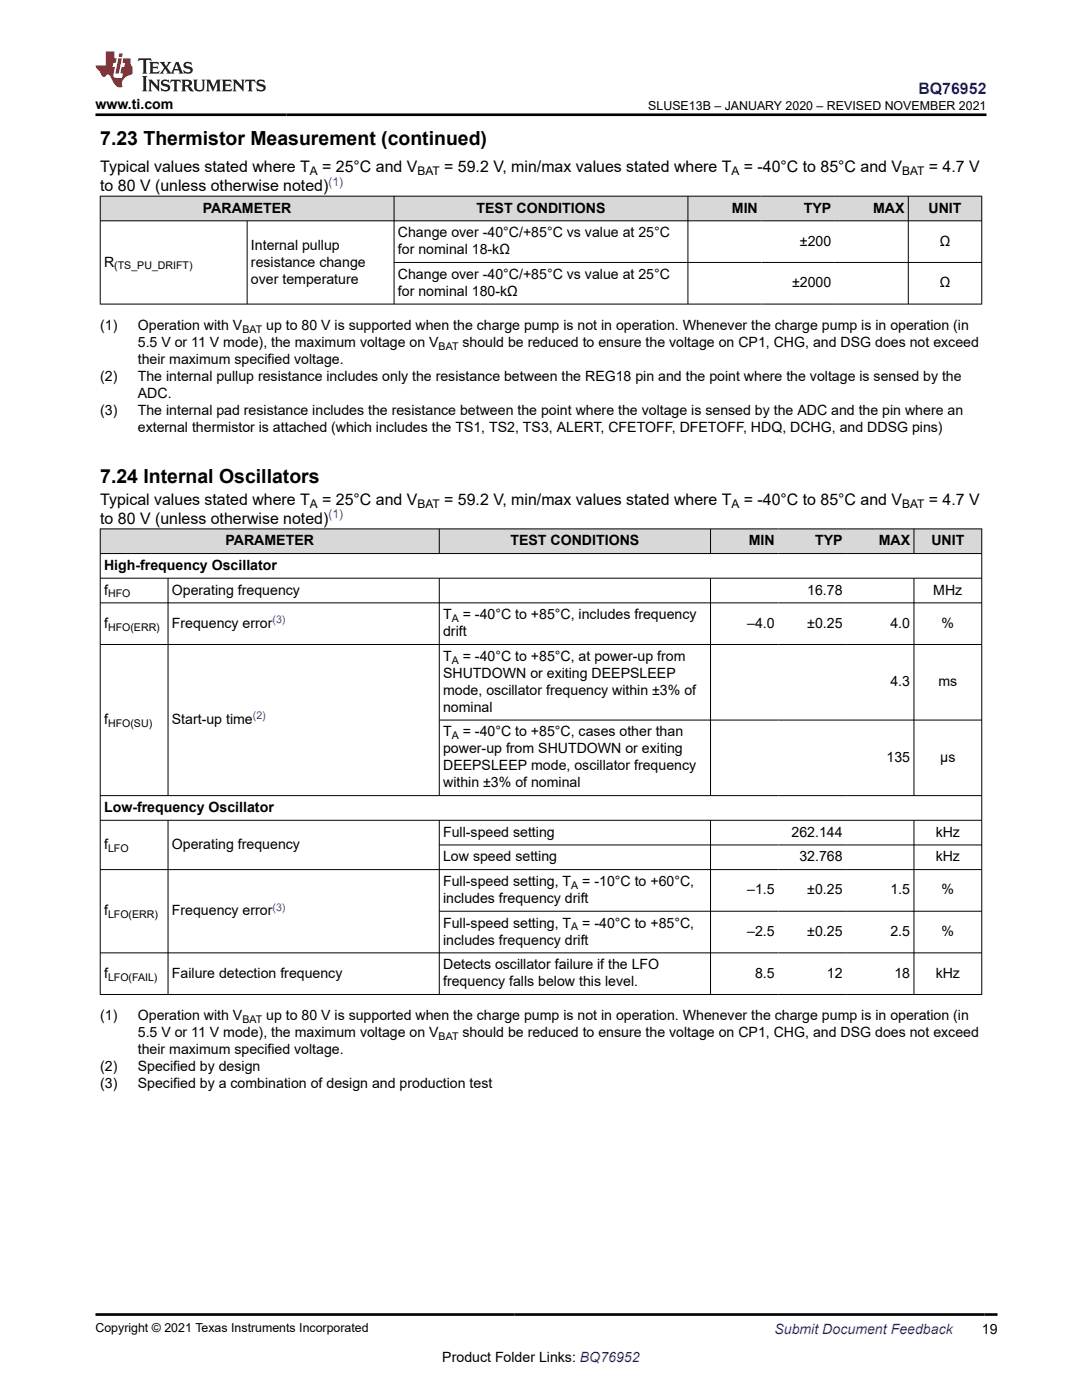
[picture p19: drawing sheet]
<svg xmlns="http://www.w3.org/2000/svg" width="216mm" height="279mm" viewBox="0 0 216 279" stroke-linecap="round" stroke-linejoin="round" font-family="sans-serif">
<defs><g id="words">
<g font-size="3.9">
<text x="20" y="28.8">7.23 Thermistor Measurement (continued)</text>
<text x="20" y="96.3">7.24 Internal Oscillators</text>
</g>
<text font-size="3.2" fill="#00f" x="183.3" y="18.7">BQ76952</text>
<g font-size="3.2">
<text x="20" y="34.3">Typical values stated where T</text>
<text x="64.3" y="34.3">= 25°C and V</text>
<text x="88.6" y="34.3">= 59.2 V, min/max values stated where T</text>
<text x="148.4" y="34.3">= -40°C to 85°C and V</text>
<text x="185.3" y="34.3">= 4.7 V</text>
<text x="20" y="38.1">to 80 V (unless otherwise noted)</text>
<text x="20" y="100.7">Typical values stated where T</text>
<text x="64.3" y="100.7">= 25°C and V</text>
<text x="88.6" y="100.7">= 59.2 V, min/max values stated where T</text>
<text x="148.4" y="100.7">= -40°C to 85°C and V</text>
<text x="185.3" y="100.7">= 4.7 V</text>
<text x="20" y="104.5">to 80 V (unless otherwise noted)</text>
</g>
<g font-size="2.8">
<text x="19.1" y="21.8">www.ti.com</text>
<text x="40.5" y="42.4">PARAMETER</text>
<text x="79.4" y="47.3">Change over -40°C/+85°C vs value at 25°C</text>
<text x="95.1" y="42.4">TEST CONDITIONS</text>
<text x="146" y="42.4">MIN</text>
<text x="160.4" y="42.4">TYP</text>
<text x="174.2" y="42.4">MAX</text>
<text x="185.3" y="42.4">UNIT</text>
<text x="20.8" y="53.2">R</text>
<text x="50.1" y="49.8">Internal pullup</text>
<text x="50.1" y="53.2">resistance change</text>
<text x="79.4" y="50.7">for nominal 18-kΩ</text>
<text x="159.6" y="49">±200</text>
<text x="187.5" y="49">Ω</text>
<text x="50.1" y="56.6">over temperature</text>
<text x="79.4" y="55.7">Change over -40°C/+85°C vs value at 25°C</text>
<text x="79.4" y="59">for nominal 180-kΩ</text>
<text x="158" y="57.3">±2000</text>
<text x="187.5" y="57.3">Ω</text>
<text x="20" y="65.8">(1)</text>
<text x="27.5" y="65.8">Operation with V</text>
<text x="53.1" y="65.8">up to 80 V is supported when the charge pump is not in operation. Whenever the charge pump is in operation (in</text>
<text x="27.5" y="69.2">5.5 V or 11 V mode), the maximum voltage on V</text>
<text x="92.3" y="69.2">should be reduced to ensure the voltage on CP1, CHG, and DSG does not exceed</text>
<text x="20" y="76">(2)</text>
<text x="27.5" y="72.6">their maximum specified voltage.</text>
<text x="27.5" y="76">The internal pullup resistance includes only the resistance between the REG18 pin and the point where the voltage is sensed by the</text>
<text x="20" y="82.8">(3)</text>
<text x="27.5" y="79.4">ADC.</text>
<text x="27.5" y="82.8">The internal pad resistance includes the resistance between the point where the voltage is sensed by the ADC and the pin where an</text>
<text x="27.5" y="86.2">external thermistor is attached (which includes the TS1, TS2, TS3, ALERT, CFETOFF, DFETOFF, HDQ, DCHG, and DDSG pins)</text>
<text x="20.8" y="113.7">High-frequency Oscillator</text>
<text x="45" y="108.8">PARAMETER</text>
<text x="101.9" y="108.8">TEST CONDITIONS</text>
<text x="149.4" y="108.8">MIN</text>
<text x="162.6" y="108.8">TYP</text>
<text x="175.3" y="108.8">MAX</text>
<text x="185.8" y="108.8">UNIT</text>
<text x="20.8" y="118.7">f</text>
<text x="34.3" y="118.7">Operating frequency</text>
<text x="161.1" y="118.7">16.78</text>
<text x="186.2" y="118.7">MHz</text>
<text x="20.8" y="125.3">f</text>
<text x="34.3" y="125.3">Frequency error</text>
<text x="88.4" y="123.6">T</text>
<text x="92.3" y="123.6">= -40°C to +85°C, includes frequency</text>
<text x="149.1" y="125.3">–4.0</text>
<text x="161.1" y="125.3">±0.25</text>
<text x="177.7" y="125.3">4.0</text>
<text x="187.9" y="125.3">%</text>
<text x="88.4" y="131.9">T</text>
<text x="88.4" y="127">drift</text>
<text x="92.3" y="131.9">= -40°C to +85°C, at power-up from</text>
<text x="88.4" y="135.3">SHUTDOWN or exiting DEEPSLEEP</text>
<text x="177.7" y="137">4.3</text>
<text x="187.3" y="137">ms</text>
<text x="88.4" y="138.7">mode, oscillator frequency within ±3% of</text>
<text x="88.4" y="142.1">nominal</text>
<text x="20.8" y="144.5">f</text>
<text x="34.3" y="144.5">Start-up time</text>
<text x="88.4" y="147">T</text>
<text x="92.3" y="147">= -40°C to +85°C, cases other than</text>
<text x="88.4" y="150.4">power-up from SHUTDOWN or exiting</text>
<text x="88.4" y="153.8">DEEPSLEEP mode, oscillator frequency</text>
<text x="176.9" y="152.1">135</text>
<text x="187.6" y="152.1">µs</text>
<text x="88.4" y="157.1">within ±3% of nominal</text>
<text x="20.8" y="162.1">Low-frequency Oscillator</text>
<text x="88.4" y="167">Full-speed setting</text>
<text x="157.9" y="167">262.144</text>
<text x="186.7" y="167">kHz</text>
<text x="20.8" y="169.4">f</text>
<text x="34.3" y="169.4">Operating frequency</text>
<text x="88.4" y="171.9">Low speed setting</text>
<text x="159.5" y="171.9">32.768</text>
<text x="186.7" y="171.9">kHz</text>
<text x="88.4" y="176.8">Full-speed setting, T</text>
<text x="116.2" y="176.8">= -10°C to +60°C,</text>
<text x="149.1" y="178.5">–1.5</text>
<text x="161.1" y="178.5">±0.25</text>
<text x="177.7" y="178.5">1.5</text>
<text x="187.9" y="178.5">%</text>
<text x="20.8" y="182.7">f</text>
<text x="34.3" y="182.7">Frequency error</text>
<text x="88.4" y="180.2">includes frequency drift</text>
<text x="88.4" y="185.1">Full-speed setting, T</text>
<text x="116.2" y="185.1">= -40°C to +85°C,</text>
<text x="88.4" y="188.5">includes frequency drift</text>
<text x="149.1" y="186.8">–2.5</text>
<text x="161.1" y="186.8">±0.25</text>
<text x="177.7" y="186.8">2.5</text>
<text x="187.9" y="186.8">%</text>
<text x="20.8" y="195.1">f</text>
<text x="34.3" y="195.1">Failure detection frequency</text>
<text x="88.4" y="193.4">Detects oscillator failure if the LFO</text>
<text x="88.4" y="196.8">frequency falls below this level.</text>
<text x="150.7" y="195.1">8.5</text>
<text x="165" y="195.1">12</text>
<text x="178.5" y="195.1">18</text>
<text x="186.7" y="195.1">kHz</text>
<text x="20" y="203.6">(1)</text>
<text x="27.5" y="203.6">Operation with V</text>
<text x="53.1" y="203.6">up to 80 V is supported when the charge pump is not in operation. Whenever the charge pump is in operation (in</text>
<text x="27.5" y="207">5.5 V or 11 V mode), the maximum voltage on V</text>
<text x="92.3" y="207">should be reduced to ensure the voltage on CP1, CHG, and DSG does not exceed</text>
<text x="20" y="213.8">(2)</text>
<text x="27.5" y="210.4">their maximum specified voltage.</text>
<text x="27.5" y="213.8">Specified by design</text>
<text x="20" y="217.2">(3)</text>
<text x="27.5" y="217.2">Specified by a combination of design and production test</text>
<text x="195.9" y="266.1">19</text>
<text x="88.3" y="271.7">Product Folder Links: BQ76952</text>
</g>
<text font-size="2.8" fill="#00f" x="154.5" y="266.2">Submit Document Feedback</text>
<g font-size="2.5">
<text x="129.4" y="21.9">SLUSE13B – JANUARY 2020 – REVISED NOVEMBER 2021</text>
<text x="19.1" y="265.9">Copyright © 2021 Texas Instruments Incorporated</text>
</g>
<g font-size="2.4">
<text x="61.8" y="34.9">A</text>
<text x="83.3" y="34.9">BAT</text>
<text x="146" y="34.9">A</text>
<text x="180" y="34.9">BAT</text>
<text x="61.8" y="101.3">A</text>
<text x="83.3" y="101.3">BAT</text>
<text x="146" y="101.3">A</text>
<text x="180" y="101.3">BAT</text>
</g>
<g font-size="2.4" fill="#00f">
<text x="65.5" y="37">(1)</text>
<text x="65.5" y="103.4">(1)</text>
</g>
<g font-size="2.1">
<text x="22.8" y="53.8">(TS_PU_DRIFT)</text>
<text x="48.4" y="66.4">BAT</text>
<text x="87.5" y="69.8">BAT</text>
<text x="21.6" y="119.2">HFO</text>
<text x="21.6" y="125.8">HFO(ERR)</text>
<text x="90.1" y="124.2">A</text>
<text x="90.1" y="132.5">A</text>
<text x="21.6" y="145.1">HFO(SU)</text>
<text x="90.1" y="147.5">A</text>
<text x="21.6" y="170">LFO</text>
<text x="114" y="177.4">A</text>
<text x="21.6" y="183.2">LFO(ERR)</text>
<text x="114" y="185.7">A</text>
<text x="21.6" y="195.7">LFO(FAIL)</text>
<text x="48.4" y="204.2">BAT</text>
<text x="87.5" y="207.6">BAT</text>
</g>
<g font-size="2.1" fill="#00f">
<text x="54.4" y="124.3">(3)</text>
<text x="50.5" y="143.6">(2)</text>
<text x="54.4" y="181.7">(3)</text>
</g>
</g></defs>
<g fill="#d8d8d8">
<path d="M20 39.1h175.9v5h-175.9z" fill-rule="evenodd"/>
<path d="M20.1 39.2h58.5v4.8h-58.5z" fill-rule="evenodd"/>
<path d="M78.7 39.2h58.5v4.8h-58.5z" fill-rule="evenodd"/>
<path d="M137.3 39.2h14.6v4.8h-14.6z" fill-rule="evenodd"/>
<path d="M151.9 39.2h14.7v4.8h-14.7z" fill-rule="evenodd"/>
<path d="M166.6 39.2h14.6v4.8h-14.6z" fill-rule="evenodd"/>
<path d="M181.3 39.2h14.5v4.8h-14.5z" fill-rule="evenodd"/>
</g>
<path d="M19.9 39.1h176.1M20 39.1v21.6M78.6 39.1v21.6M137.3 39.1v21.6M181.2 39.1v21.6M195.9 39.1v21.6M19.9 44.1h176.1M49.3 44.1v16.6M78.6 52.4h117.4M196 60.7h-176.1" fill="none" stroke="#000" stroke-width=".2"/>
<g fill="#d8d8d8">
<path d="M20 105.6h175.9v4.9h-175.9z" fill-rule="evenodd"/>
<path d="M20.1 105.6h67.5v4.8h-67.5z" fill-rule="evenodd"/>
<path d="M87.7 105.6h54v4.8h-54z" fill-rule="evenodd"/>
<path d="M141.8 105.6h13.5v4.8h-13.5z" fill-rule="evenodd"/>
<path d="M155.3 105.6h13.5v4.8h-13.5z" fill-rule="evenodd"/>
<path d="M168.8 105.6h13.5v4.8h-13.5z" fill-rule="evenodd"/>
<path d="M182.4 105.6h13.4v4.8h-13.4z" fill-rule="evenodd"/>
</g>
<g fill="none" stroke="#000" stroke-width=".2">
<path d="M19.9 105.6h176.1M19.9 110.5h176.1M19.9 115.4h176.1M20 105.5v93M33.5 115.4v43.4M87.7 105.5v5M87.7 115.4v43.4M141.8 105.5v5M141.8 115.4v43.4M182.4 105.5v5M182.4 115.4v43.4M195.9 105.5v93"/>
<path d="M19.9 120.3h176.1M19.9 128.6h176.1M19.9 158.8h176.1M87.7 143.7h108.3M19.9 163.7h176.1M19.9 173.5h176.1M33.5 163.7v34.8M87.7 163.7v34.8M87.7 168.6h108.3M141.8 163.7v34.8M182.4 163.7v34.8M19.9 190.2h176.1"/>
<path d="M19.9 198.5h176.1M87.7 181.9h108.3"/>
</g>
<path d="M27.7 11.6l-.2 .6 .5-.2h.6v.1v2.2l-.2 .4h1l-.2-.4v-2.2v-.1h.5l.5 .2-.1-.6zM29.8 12.4l.2 .3v1.6l-.2 .4h1.9l.1-.6a1.08 1.08 0 0 1-1.3 .2v-.7h.6l.4 .2v-.7l-.4 .2h-.6v-.5l.2-.2a1 1 0 0 1 1 .3l-.1-.5zM31.8 12.4l1 1.1-1 1.2h.9l-.2-.2 .4-.8 .5 .8-.2 .2h1.6l-.2-.2 .1-.5h1l.1 .5-.1 .2h.9l-.2-.4-.8-1.9h-.5l-1 2.1-.8-1.1 .9-1h-.8l.2 .2-.5 .6-.3-.6 .1-.2zM35.2 12.8l.4 1h-.8zM36.8 12.5a.65 .65 0 0 0-.2 .7 .65 .65 0 0 0 .6 .5l.7 .1 .1 .3a.79 .79 0 0 1-.7 .4 .79 .79 0 0 1-.7-.5l.1 .7 .2-.1a.93 .93 0 0 0 1.1 0 .93 .93 0 0 0 .4-.9 1.46 1.46 0 0 0-1.2-.6l-.1-.3a1.09 1.09 0 0 1 1.2 .2l-.2-.6-.1 .1-.6-.2zM28.4 15.2l.2 .4v2.2l-.2 .4h1l-.2-.4v-2.2l.2-.4zM29.6 15.9l.2 .4v1.5l-.2 .4h.8l-.3-.4v-1.3l1.7 1.8v-2l.2-.4h-.8l.2 .2 .1 1.1-1.2-1.3zM32.3 16a.65 .65 0 0 0-.2 .8 .65 .65 0 0 0 .7 .4l.6 .2 .1 .2a.79 .79 0 0 1-.7 .4 .79 .79 0 0 1-.7-.5l.1 .7 .2-.1a.93 .93 0 0 0 1.1 .1 .93 .93 0 0 0 .4-1 1.46 1.46 0 0 0-1.2-.5l-.1-.4a1.09 1.09 0 0 1 1.2 .2l-.2-.6-.1 .1-.6-.1zM34.1 15.9l-.1 .6a.63 .63 0 0 1 .7-.3l.1 1.6-.3 .4h1l-.2-.4v-1.6a.66 .66 0 0 1 .8 .3l-.1-.6zM36.2 15.9l.2 .4v1.5l-.2 .4h.9l-.2-.2v-.7h.5l.1 .2a.79 .79 0 0 0 1.2 .6l-1-.9a.61 .61 0 0 0 .6-.6 .61 .61 0 0 0-.5-.7zM36.9 16.2h.2a.47 .47 0 0 1 .5 .1 .47 .47 0 0 1 .1 .5l-.2 .1-.6 .1zM38.5 15.9l.2 .2a2.27 2.27 0 0 0 .4 2 1.04 1.04 0 0 0 1.7-.7v-1.3l.2-.2h-.8l.2 .4v1.1a.6 .6 0 0 1-.6 .6 .6 .6 0 0 1-.6-.6v-1.1l.3-.4zM41.1 15.9l.2 .4v1.5l-.2 .4h.7l-.2-.4v-1.4l.9 1.9 .8-1.9v1.4l-.2 .4h1l-.3-.4v-1.5l.3-.4h-.8l-.7 1.5-.7-1.5zM44.3 15.9l.2 .4v1.5l-.2 .4h1.9l.1-.6a1.09 1.09 0 0 1-1.3 .2v-.7h.6l.4 .2v-.6l-.4 .2h-.6v-.6l.2-.1a1.01 1.01 0 0 1 1 .3l-.1-.6zM46.4 15.9l.3 .4v1.5l-.3 .4h.8l-.2-.4v-1.3l1.6 1.8v-2l.2-.4h-.7l.2 .2v1.1l-1.2-1.3zM49 15.9l-.1 .6a.63 .63 0 0 1 .8-.3v1.6l-.3 .4h1l-.2-.4v-1.6a.66 .66 0 0 1 .8 .3l-.1-.6zM51.4 16a.65 .65 0 0 0-.2 .8 .65 .65 0 0 0 .6 .4l.6 .2 .2 .2a.79 .79 0 0 1-.8 .4 .79 .79 0 0 1-.6-.5l.1 .7 .2-.1a.93 .93 0 0 0 1 .1 .93 .93 0 0 0 .5-1 1.46 1.46 0 0 0-1.3-.5l-.1-.4a1.09 1.09 0 0 1 1.3 .2l-.2-.6-.2 .1-.5-.1z" fill="#231f20"/>
<path d="M21.1 10.3v2.7h-2.1l.1 .4 .9 1a.95 .95 0 0 0 .9 .9 .59 .59 0 0 1 .6-.4 .59 .59 0 0 1 .5 .3l.4 .8a1.59 1.59 0 0 0 2.1 1.4 1.61 1.61 0 0 1 1-2.3l1-.3-.1-1.5a1.59 1.59 0 0 1-.4-1.7h-1.4l-.2 .9h.5l-.1 .9h-.5l-.2 .9v.3l.4 .1-.2 .9h-.6a.73 .73 0 0 1-1.1-.7l.3-1.5h-.5l.2-.9h.5l.2-.9h-.5v-1.3zM23.6 11.6l-.6 3.1h.7l.6-3.1zM23.8 10.7l-.1 .6h.7l.1-.6z" fill="#ed1c24"/>
<path d="M19.1 22.9h177.8M19.1 262.3h179.9" fill="none" stroke="#000" stroke-width=".53"/>
<use href="#words"/>
</svg>
